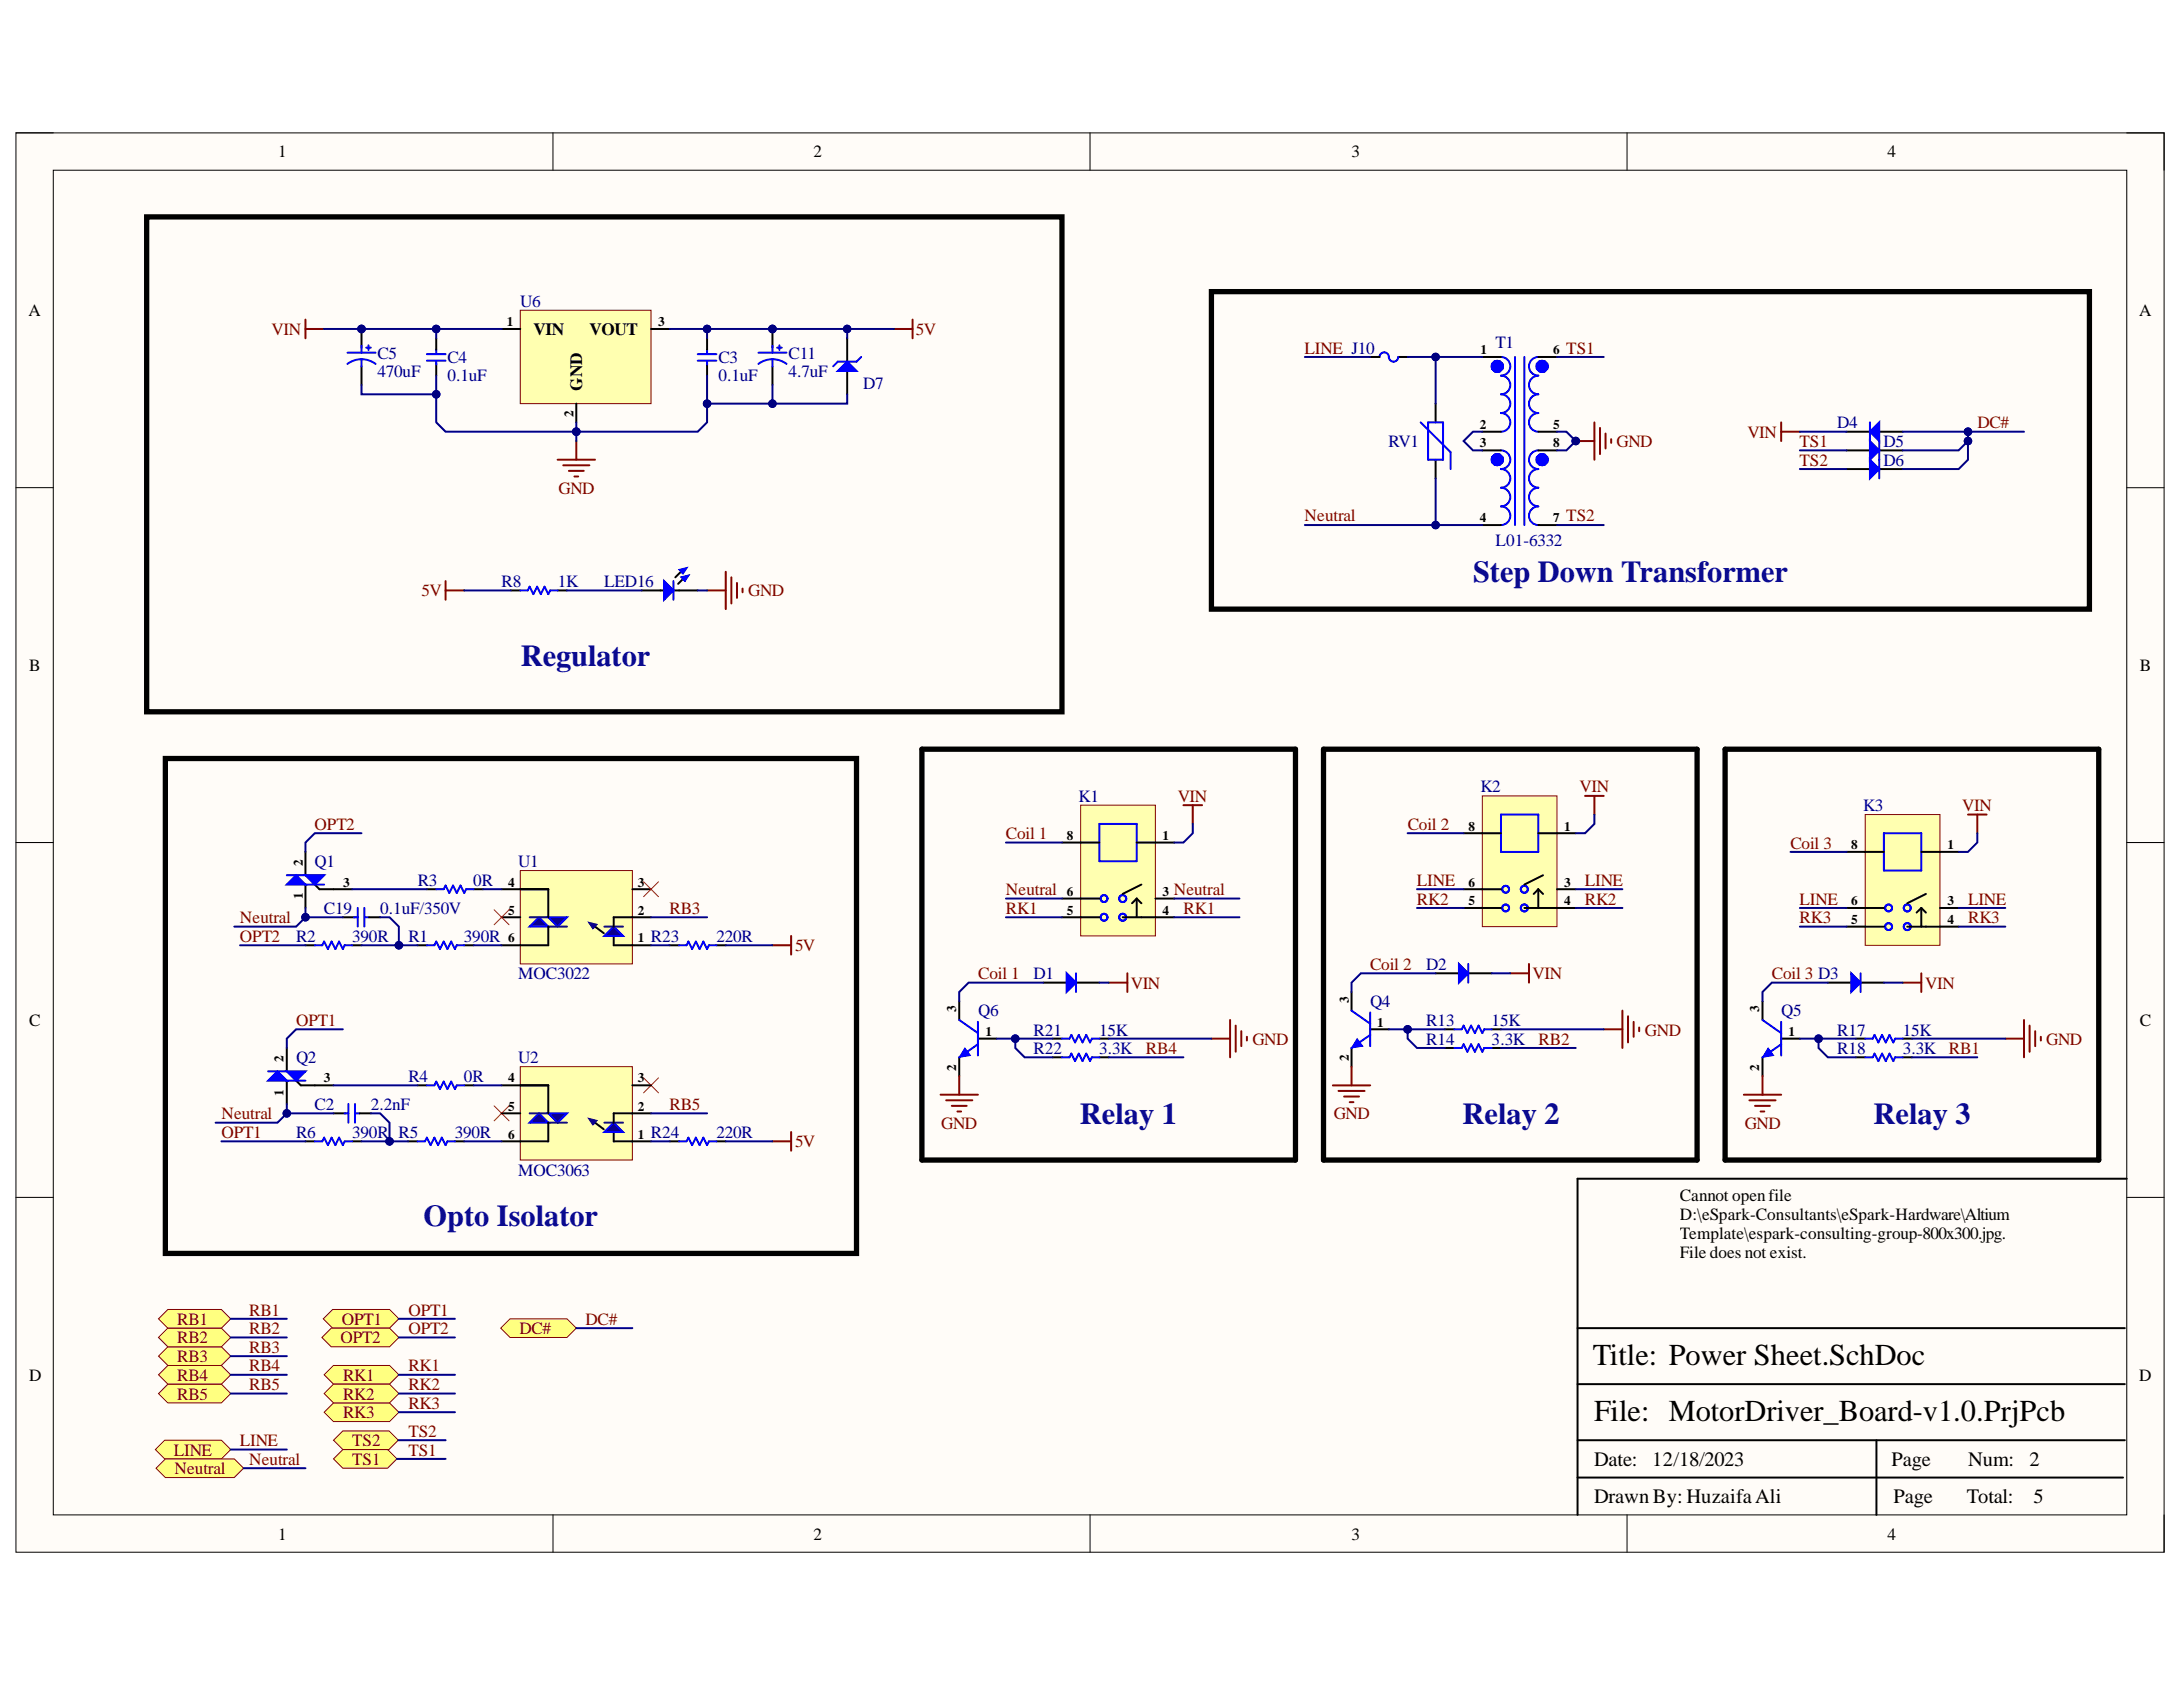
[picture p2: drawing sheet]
<svg xmlns="http://www.w3.org/2000/svg" width="279mm" height="216mm" viewBox="0 0 279 216" stroke-linecap="round" stroke-linejoin="round" font-family="sans-serif">
<defs><g id="words">
<g font-size="3.9" fill="#0b0b8e">
<text x="188.5" y="74.5">Step Down Transformer</text>
<text x="66.7" y="85.3">Regulator</text>
<text x="138.2" y="143.9">Relay 1</text>
<text x="187.2" y="143.9">Relay 2</text>
<text x="239.8" y="143.9">Relay 3</text>
<text x="54.2" y="157">Opto Isolator</text>
</g>
<g font-size="3.9">
<text x="203.9" y="174.6">Title: Power Sheet.SchDoc</text>
<text x="204" y="181.8">File: MotorDriver_Board-v1.0.PrjPcb</text>
</g>
<g font-size="2.6">
<text x="204" y="187.6">Date:</text>
<text x="211.5" y="187.6">12/18/2023</text>
<text x="242.1" y="187.6">Page</text>
<text x="251.9" y="187.6">Num:</text>
<text x="259.8" y="187.6">2</text>
<text x="204" y="192.4">Drawn By: HuzaifaAli</text>
<text x="242.3" y="192.4">Page</text>
<text x="251.7" y="192.4">Total:</text>
<text x="260.3" y="192.4">5</text>
</g>
<g font-size="2.2">
<text x="35.6" y="20.1">1</text>
<text x="104.1" y="20.1">2</text>
<text x="173" y="20.1">3</text>
<text x="241.6" y="20.1">4</text>
<text x="3.6" y="40.4">A</text>
<text x="273.8" y="40.4">A</text>
<text x="68.3" y="42.9">VIN</text>
<text x="75.5" y="42.9">VOUT</text>
<text x="74.5" y="50" transform="rotate(-90 74.5 50)">GND</text>
<text x="3.7" y="85.8">B</text>
<text x="273.9" y="85.8">B</text>
<text x="3.7" y="131.3">C</text>
<text x="273.9" y="131.3">C</text>
<text x="215" y="153.7">Cannot openfile</text>
<text x="215" y="156.1">D:\eSpark-Consultants\eSpark-Hardware\Altium</text>
<text x="215" y="158.6">Template\espark-consulting-group-800x300.jpg.</text>
<text x="215" y="160.9">File does not exist.</text>
<text x="3.7" y="176.7">D</text>
<text x="273.8" y="176.7">D</text>
<text x="35.6" y="197">1</text>
<text x="104.1" y="197">2</text>
<text x="173" y="197">3</text>
<text x="241.6" y="197">4</text>
</g>
<g font-size="2.2" fill="#000080">
<text x="66.6" y="39.2">U6</text>
<text x="48.3" y="45.9">C5</text>
<text x="57.3" y="46.4">C4</text>
<text x="91.9" y="46.4">C3</text>
<text x="100.9" y="45.9">C11</text>
<text x="191.4" y="44.6">T1</text>
<text x="48.3" y="48.3">470uF</text>
<text x="57.3" y="48.8">0.1uF</text>
<text x="91.9" y="48.8">0.1uF</text>
<text x="100.9" y="48.3">4.7uF</text>
<text x="110.5" y="49.8">D7</text>
<text x="177.7" y="57.2">RV1</text>
<text x="235.2" y="54.8">D4</text>
<text x="241.1" y="57.2">D5</text>
<text x="241.1" y="59.6">D6</text>
<text x="191.4" y="69.9">L01-6332</text>
<text x="64.2" y="75.1">R8</text>
<text x="71.4" y="75.1">1K</text>
<text x="77.3" y="75.1">LED16</text>
<text x="189.5" y="101.4">K2</text>
<text x="138" y="102.6">K1</text>
<text x="238.5" y="103.8">K3</text>
<text x="40.3" y="111">Q1</text>
<text x="53.5" y="113.4">R3</text>
<text x="60.6" y="113.4">0R</text>
<text x="66.3" y="111">U1</text>
<text x="41.4" y="117">C19</text>
<text x="48.6" y="117">0.1uF/350V</text>
<text x="37.9" y="120.5">R2</text>
<text x="45.1" y="120.5">390R</text>
<text x="52.3" y="120.5">R1</text>
<text x="59.4" y="120.5">390R</text>
<text x="66.3" y="125.3">MOC3022</text>
<text x="83.3" y="120.5">R23</text>
<text x="91.7" y="120.5">220R</text>
<text x="132.3" y="125.3">D1</text>
<text x="182.5" y="124.2">D2</text>
<text x="125.2" y="130.1">Q6</text>
<text x="175.3" y="128.9">Q4</text>
<text x="182.5" y="131.3">R13</text>
<text x="190.9" y="131.3">15K</text>
<text x="228" y="130.1">Q5</text>
<text x="37.9" y="136.1">Q2</text>
<text x="66.3" y="136.1">U2</text>
<text x="132.3" y="132.5">R21</text>
<text x="132.3" y="134.9">R22</text>
<text x="140.7" y="132.5">15K</text>
<text x="140.7" y="134.9">3.3K</text>
<text x="182.5" y="133.7">R14</text>
<text x="190.9" y="133.7">3.3K</text>
<text x="235.2" y="132.5">R17</text>
<text x="235.2" y="134.9">R18</text>
<text x="243.5" y="132.5">15K</text>
<text x="243.5" y="134.9">3.3K</text>
<text x="40.3" y="142.1">C2</text>
<text x="47.5" y="142.1">2.2nF</text>
<text x="52.3" y="138.4">R4</text>
<text x="59.4" y="138.4">0R</text>
<text x="37.9" y="145.6">R6</text>
<text x="45.1" y="145.6">390R</text>
<text x="51" y="145.6">R5</text>
<text x="58.2" y="145.6">390R</text>
<text x="83.3" y="145.6">R24</text>
<text x="91.7" y="145.6">220R</text>
<text x="66.3" y="150.4">MOC3063</text>
</g>
<g font-size="2.2" fill="#800000">
<text x="34.8" y="42.9">VIN</text>
<text x="117.2" y="42.9">5V</text>
<text x="167" y="45.3">LINE J10</text>
<text x="200.5" y="45.3">TS1</text>
<text x="206.9" y="57.2">GND</text>
<text x="223.6" y="56">VIN</text>
<text x="230.3" y="57.2">TS1</text>
<text x="230.3" y="59.6">TS2</text>
<text x="253.1" y="54.8">DC#</text>
<text x="71.5" y="63.2">GND</text>
<text x="167" y="66.7">Neutral</text>
<text x="200.5" y="66.7">TS2</text>
<text x="54" y="76.3">5V</text>
<text x="95.8" y="76.3">GND</text>
<text x="202.2" y="101.4">VIN</text>
<text x="40.3" y="106.2">OPT2</text>
<text x="128.7" y="107.4">Coil 1</text>
<text x="150.7" y="102.6">VIN</text>
<text x="180.2" y="106.2">Coil 2</text>
<text x="251.1" y="103.8">VIN</text>
<text x="181.4" y="113.4">LINE</text>
<text x="202.8" y="113.4">LINE</text>
<text x="229.1" y="108.6">Coil 3</text>
<text x="30.7" y="118.1">Neutral</text>
<text x="85.7" y="117">RB3</text>
<text x="128.7" y="117">RK1</text>
<text x="128.7" y="114.6">Neutral</text>
<text x="150.2" y="114.6">Neutral</text>
<text x="151.5" y="117">RK1</text>
<text x="181.4" y="115.8">RK2</text>
<text x="202.8" y="115.8">RK2</text>
<text x="230.3" y="115.8">LINE</text>
<text x="230.3" y="118.1">RK3</text>
<text x="251.9" y="115.8">LINE</text>
<text x="251.9" y="118.1">RK3</text>
<text x="30.7" y="120.5">OPT2</text>
<text x="101.8" y="121.7">5V</text>
<text x="125.2" y="125.3">Coil 1</text>
<text x="175.3" y="124.2">Coil 2</text>
<text x="196.2" y="125.3">VIN</text>
<text x="226.8" y="125.3">Coil 3 D3</text>
<text x="37.9" y="131.3">OPT1</text>
<text x="144.7" y="126.5">VIN</text>
<text x="246.4" y="126.5">VIN</text>
<text x="146.7" y="134.9">RB4</text>
<text x="160.3" y="133.7">GND</text>
<text x="196.9" y="133.7">RB2</text>
<text x="210.5" y="132.5">GND</text>
<text x="249.4" y="134.9">RB1</text>
<text x="261.9" y="133.7">GND</text>
<text x="28.3" y="143.3">Neutral</text>
<text x="85.7" y="142.1">RB5</text>
<text x="170.7" y="143.3">GND</text>
<text x="28.3" y="145.6">OPT1</text>
<text x="101.8" y="146.8">5V</text>
<text x="120.5" y="144.4">GND</text>
<text x="223.3" y="144.4">GND</text>
<text x="22.7" y="171.9">RB2</text>
<text x="22.7" y="169.6">RB1</text>
<text x="31.9" y="173.1">RB3</text>
<text x="31.9" y="170.7">RB2</text>
<text x="31.9" y="168.4">RB1</text>
<text x="43.6" y="171.9">OPT2</text>
<text x="43.7" y="169.6">OPT1</text>
<text x="52.3" y="168.4">OPT1</text>
<text x="52.3" y="170.7">OPT2</text>
<text x="66.5" y="170.7">DC#</text>
<text x="74.9" y="169.6">DC#</text>
<text x="22.7" y="174.3">RB3</text>
<text x="22.7" y="179.1">RB5</text>
<text x="22.7" y="176.7">RB4</text>
<text x="31.9" y="175.5">RB4</text>
<text x="31.9" y="177.9">RB5</text>
<text x="43.9" y="176.7">RK1</text>
<text x="43.9" y="179.1">RK2</text>
<text x="52.3" y="175.5">RK1</text>
<text x="52.3" y="177.9">RK2</text>
<text x="30.7" y="185">LINE</text>
<text x="43.9" y="181.5">RK3</text>
<text x="45.1" y="185">TS2</text>
<text x="52.3" y="180.3">RK3</text>
<text x="52.3" y="183.9">TS2</text>
<text x="22.2" y="186.3">LINE</text>
<text x="22.3" y="188.7">Neutral</text>
<text x="31.9" y="187.5">Neutral</text>
<text x="45.1" y="187.5">TS1</text>
<text x="52.3" y="186.3">TS1</text>
</g>
<g font-size="1.7">
<text x="64.9" y="41.8">1</text>
<text x="84.2" y="41.8">3</text>
<text x="189.5" y="45.3">1</text>
<text x="198.8" y="45.3">6</text>
<text x="73.4" y="53.4" transform="rotate(-90 73.4 53.4)">2</text>
<text x="189.4" y="54.9">2</text>
<text x="189.4" y="57.3">3</text>
<text x="198.8" y="54.9">5</text>
<text x="198.8" y="57.3">8</text>
<text x="189.4" y="66.8">4</text>
<text x="198.8" y="66.8">7</text>
<text x="136.5" y="107.5">8</text>
<text x="148.8" y="107.5">1</text>
<text x="188" y="106.3">8</text>
<text x="200.2" y="106.3">1</text>
<text x="38.7" y="110.8" transform="rotate(-90 38.7 110.8)">2</text>
<text x="43.9" y="113.5">3</text>
<text x="65" y="113.5">4</text>
<text x="81.6" y="113.5">3</text>
<text x="188" y="113.5">6</text>
<text x="200.2" y="113.5">3</text>
<text x="236.9" y="108.7">8</text>
<text x="249.3" y="108.7">1</text>
<text x="38.7" y="115.1" transform="rotate(-90 38.7 115.1)">1</text>
<text x="65" y="117">5</text>
<text x="81.6" y="117">2</text>
<text x="136.5" y="114.7">6</text>
<text x="136.5" y="117">5</text>
<text x="148.8" y="117">4</text>
<text x="148.8" y="114.7">3</text>
<text x="188" y="115.9">5</text>
<text x="200.2" y="115.9">4</text>
<text x="236.9" y="115.9">6</text>
<text x="236.9" y="118.2">5</text>
<text x="249.3" y="118.2">4</text>
<text x="249.3" y="115.9">3</text>
<text x="65" y="120.6">6</text>
<text x="81.6" y="120.6">1</text>
<text x="122.4" y="129.6" transform="rotate(-90 122.4 129.6)">3</text>
<text x="172.6" y="128.4" transform="rotate(-90 172.6 128.4)">3</text>
<text x="176.3" y="131.4">1</text>
<text x="225.2" y="129.6" transform="rotate(-90 225.2 129.6)">3</text>
<text x="36.3" y="135.9" transform="rotate(-90 36.3 135.9)">2</text>
<text x="122.4" y="137.1" transform="rotate(-90 122.4 137.1)">2</text>
<text x="126.1" y="132.6">1</text>
<text x="172.6" y="135.8" transform="rotate(-90 172.6 135.8)">2</text>
<text x="225.2" y="137.1" transform="rotate(-90 225.2 137.1)">2</text>
<text x="228.9" y="132.6">1</text>
<text x="36.3" y="140.2" transform="rotate(-90 36.3 140.2)">1</text>
<text x="41.4" y="138.5">3</text>
<text x="65" y="138.5">4</text>
<text x="65" y="142.2">5</text>
<text x="81.6" y="142.2">2</text>
<text x="81.6" y="138.5">3</text>
<text x="65" y="145.7">6</text>
<text x="81.6" y="145.7">1</text>
</g>
</g></defs>
<path d="M2 17h275v181.7h-275z" fill-rule="evenodd" fill="#fffcf8"/>
<path d="M2 17h275v181.7h-275z" fill="none" stroke="#000" stroke-width=".13"/>
<path d="M6.8 21.8h265.4v172.1h-265.4z" fill-rule="evenodd" fill="#fffcf8"/>
<g fill="none" stroke="#000" stroke-width=".13">
<path d="M2 17h4.8M70.8 17v4.8M139.5 17v4.8M208.2 17v4.8M272.2 17h4.8v4.8M6.8 21.8h265.4v172.1h-265.4zM2 62.4h4.8M272.2 62.4h4.8M2 107.8h4.8M272.2 107.8h4.8M2 153.2h4.8M272.2 153.2h4.8"/>
<path d="M70.8 193.9v4.8M139.5 193.9v4.8M208.2 193.9v4.8M277 193.9v4.8"/>
</g>
<path d="M272.2 150.9h-70.3v43M201.9 177.1h70.1M201.9 170h70.1M201.9 189.1h69.8M201.9 184.3h70.1M240.2 184.3v9.6" fill="none" stroke="#000" stroke-width=".25"/>
<path d="M66.6 111.4h14.3v12h-14.3z" fill-rule="evenodd" fill="#ffffb0"/>
<path d="M66.6 111.4h14.3v12h-14.3z" fill="none" stroke="#800000" stroke-width=".13"/>
<path d="M76.2 118.6l1.1 .8M80.9 117.4h2.4M80.9 121h2.4" fill="none" stroke="#000" stroke-width=".25"/>
<path d="M75.3 118l1.1 .3-.5 .6 .3-.3-.3 .3z" fill-rule="evenodd" fill="#0c0087"/>
<path d="M75.3 118l1.1 .3-.5 .6 .3-.3-.3 .3z" fill="none" stroke="#0c0087" stroke-width=".13"/>
<path d="M78.5 119.8v1.2h2.4" fill="none" stroke="#000" stroke-width=".25"/>
<path d="M77.3 119.8l1.2-1.2 1.2 1.2z" fill="#0c0087"/>
<path d="M77.3 119.8l1.2-1.2 1.2 1.2z" fill="none" stroke="#00f" stroke-width=".25"/>
<path d="M77.3 118.6h2.4" fill="none" stroke="#11037f" stroke-width=".25"/>
<path d="M80.9 117.4h-2.4v1.2" fill="none" stroke="#000" stroke-width=".25"/>
<path d="M67.8 118.6l1.2-1.2 1.2 1.2z" fill="#0c0087"/>
<path d="M67.8 118.6l1.2-1.2 1.2 1.2z" fill="none" stroke="#00f" stroke-width=".25"/>
<path d="M67.8 117.4h2.4" fill="none" stroke="#11037f" stroke-width=".25"/>
<path d="M70.2 117.4h2.4l-1.2 1.2z" fill="#0c0087"/>
<path d="M70.2 117.4h2.4l-1.2 1.2z" fill="none" stroke="#00f" stroke-width=".25"/>
<path d="M70.2 118.6h2.4" fill="none" stroke="#11037f" stroke-width=".25"/>
<path d="M64.2 113.8h6v3.6M64.2 117.4h2.4M70.2 118.6v2.4h-6M80.9 113.8h2.4" fill="none" stroke="#000" stroke-width=".25"/>
<path d="M63.2 116.4l2 1.9M65.2 116.4l-2 1.9M82.4 112.8l1.9 2M84.3 112.8l-1.9 2M82.4 137.9l1.9 2M84.3 137.9l-1.9 2M63.2 141.5l2 1.9M65.2 141.5l-2 1.9" fill="none" stroke="#f00" stroke-width=".13"/>
<path d="M101.3 119.8v2.4M98.9 121h2.4M98.9 146.1h2.4M101.3 144.9v2.4" fill="none" stroke="#800000" stroke-width=".25"/>
<path d="M20.3 173.6l1.2-1.2h6.8l1.2 1.2-1.2 1.2h-6.8z" fill-rule="evenodd" fill="#ffff80"/>
<path d="M20.3 173.6l1.2-1.2h6.8l1.2 1.2-1.2 1.2h-6.8z" fill="none" stroke="#800000" stroke-width=".13"/>
<path d="M21.5 177.1h6.8l1.2 1.2-1.2 1.2h-6.8l-1.2-1.2z" fill-rule="evenodd" fill="#ffff80"/>
<path d="M21.5 177.1h6.8l1.2 1.2-1.2 1.2h-6.8l-1.2-1.2z" fill="none" stroke="#800000" stroke-width=".13"/>
<path d="M87.4 74.1l-.6 .6" fill="none" stroke="#000" stroke-width=".25"/>
<path d="M87.1 73.8l1.1-.2-.5 .8z" fill-rule="evenodd" fill="#00f"/>
<path d="M87.1 73.8l1.1-.2-.5 .8z" fill="none" stroke="#00f" stroke-width=".13"/>
<path d="M87.2 73.2l-.8 .7" fill="none" stroke="#000" stroke-width=".25"/>
<path d="M86.9 72.9l1.1-.3-.6 .9z" fill-rule="evenodd" fill="#00f"/>
<path d="M86.9 72.9l1.1-.3-.6 .9z" fill="none" stroke="#00f" stroke-width=".13"/>
<path d="M82.1 75.6h2.9M86.2 75.6h3.1" fill="none" stroke="#000" stroke-width=".25"/>
<path d="M86.2 74.4v2.4" fill="none" stroke="#00f" stroke-width=".25"/>
<path d="M85 74.4l1.2 1.2-1.2 1.2z" fill="#00f"/>
<path d="M85 74.4l1.2 1.2-1.2 1.2z" fill="none" stroke="#00f" stroke-width=".25"/>
<path d="M57 74.4v2.4M57 75.6h2.4M90.5 75.6h2.4M92.9 73.2v4.8M93.6 73.9v3.3M94.3 74.6v1.9M95 75.3v.5" fill="none" stroke="#800000" stroke-width=".25"/>
<path d="M42.7 186.7l1.2-1.2h5.7l1.2 1.2-1.2 1.2h-5.7z" fill-rule="evenodd" fill="#ffff80"/>
<path d="M42.7 186.7l1.2-1.2h5.7l1.2 1.2-1.2 1.2h-5.7z" fill="none" stroke="#800000" stroke-width=".13"/>
<path d="M173 127v2.3M173 134.1v2.4M175.4 131.7h2.4" fill="none" stroke="#000" stroke-width=".25"/>
<path d="M173 129.3l2.4 1.7M175.4 132.4l-2.4 1.7M175.4 129.6v4.3" fill="none" stroke="#00f" stroke-width=".25"/>
<path d="M173.7 132.9l.7 1-1.4 .2z" fill="#00f"/>
<path d="M173.7 132.9l.7 1-1.4 .2z" fill="none" stroke="#00f" stroke-width=".13"/>
<path d="M225.6 128.1v2.4M225.6 135.3v2.4M228 132.9h2.4" fill="none" stroke="#000" stroke-width=".25"/>
<path d="M225.6 130.5l2.4 1.7M228 133.6l-2.4 1.7M228 130.8v4.3" fill="none" stroke="#00f" stroke-width=".25"/>
<path d="M226.3 134.1l.7 1-1.4 .2z" fill="#00f"/>
<path d="M226.3 134.1l.7 1-1.4 .2z" fill="none" stroke="#00f" stroke-width=".13"/>
<path d="M122.8 128.1v2.4M122.8 135.3v2.4M125.2 132.9h2.4" fill="none" stroke="#000" stroke-width=".25"/>
<path d="M122.8 130.5l2.4 1.7M125.2 133.6l-2.4 1.7M125.2 130.8v4.3" fill="none" stroke="#00f" stroke-width=".25"/>
<path d="M123.5 134.1l.7 1-1.4 .2z" fill="#00f"/>
<path d="M123.5 134.1l.7 1-1.4 .2z" fill="none" stroke="#00f" stroke-width=".13"/>
<g fill="none" stroke="#800000" stroke-width=".25">
<path d="M122.8 137.7v2.4M155 132.9h2.4M157.4 130.5v4.8M158.2 131.3v3.3M158.9 132v1.9M159.6 132.7v.5M170.6 138.9h4.8M171.3 139.6h3.4M173 136.5v2.4M205.3 131.7h2.4M207.7 129.3v4.8M208.4 130.1v3.3"/>
<path d="M209.1 130.8v1.9M209.8 131.5v.5M225.6 137.7v2.4M256.7 132.9h2.3M259 130.5v4.8M259.8 131.3v3.3M260.5 132v1.9M261.2 132.7v.5M120.4 140.1h4.8M121.1 140.8h3.3M121.8 141.5h1.9M122.5 142.2h.5"/>
<path d="M172 140.3h1.9M172.7 141.1h.5M223.2 140.1h4.8M223.9 140.8h3.4M224.6 141.5h1.9M225.3 142.2h.5"/>
</g>
<path d="M20.3 171.2l1.2-1.2h6.8l1.2 1.2-1.2 1.2h-6.8z" fill-rule="evenodd" fill="#ffff80"/>
<path d="M20.3 171.2l1.2-1.2h6.8l1.2 1.2-1.2 1.2h-6.8z" fill="none" stroke="#800000" stroke-width=".13"/>
<path d="M20.3 168.8l1.2-1.2h6.8l1.2 1.2-1.2 1.2h-6.8z" fill-rule="evenodd" fill="#ffff80"/>
<path d="M20.3 168.8l1.2-1.2h6.8l1.2 1.2-1.2 1.2h-6.8z" fill="none" stroke="#800000" stroke-width=".13"/>
<path d="M20.3 175.9l1.2-1.1h6.8l1.2 1.1-1.2 1.2h-6.8z" fill-rule="evenodd" fill="#ffff80"/>
<path d="M20.3 175.9l1.2-1.1h6.8l1.2 1.1-1.2 1.2h-6.8z" fill="none" stroke="#800000" stroke-width=".13"/>
<path d="M36.7 134.1v3M36.7 138.3v3" fill="none" stroke="#000" stroke-width=".25"/>
<path d="M36.7 137.1h2.4l-1.2 1.2z" fill="#00f"/>
<path d="M36.7 137.1h2.4l-1.2 1.2z" fill="none" stroke="#00f" stroke-width=".25"/>
<path d="M34.3 138.3l1.2-1.2 1.2 1.2z" fill="#00f"/>
<path d="M34.3 138.3l1.2-1.2 1.2 1.2zM34.3 137.1h2.4M36.7 138.3h2.4" fill="none" stroke="#00f" stroke-width=".25"/>
<path d="M39.1 109v3M39.1 113.2v3M37.9 138.3l.6 .6h4.2" fill="none" stroke="#000" stroke-width=".25"/>
<path d="M39.1 112h2.4l-1.2 1.2z" fill="#00f"/>
<path d="M39.1 112h2.4l-1.2 1.2z" fill="none" stroke="#00f" stroke-width=".25"/>
<path d="M36.7 113.2l1.2-1.2 1.2 1.2z" fill="#00f"/>
<path d="M36.7 113.2l1.2-1.2 1.2 1.2zM36.7 112h2.4M39.1 113.2h2.4" fill="none" stroke="#00f" stroke-width=".25"/>
<path d="M40.3 113.2l.6 .6h4.2" fill="none" stroke="#000" stroke-width=".25"/>
<path d="M19.9 185.5l1.2-1.2h7.2l1.2 1.2-1.2 1.2h-7.2z" fill-rule="evenodd" fill="#ffff80"/>
<path d="M19.9 185.5l1.2-1.2h7.2l1.2 1.2-1.2 1.2h-7.2z" fill="none" stroke="#800000" stroke-width=".13"/>
<path d="M41.5 175.9l1.2-1.1h7.2l1.1 1.1-1.1 1.2h-7.2z" fill-rule="evenodd" fill="#ffff80"/>
<path d="M41.5 175.9l1.2-1.1h7.2l1.1 1.1-1.1 1.2h-7.2z" fill="none" stroke="#800000" stroke-width=".13"/>
<path d="M41.4 168.8l1.2-1.2h7.3l1.1 1.2-1.1 1.2h-7.3z" fill-rule="evenodd" fill="#ffff80"/>
<path d="M41.4 168.8l1.2-1.2h7.3l1.1 1.2-1.1 1.2h-7.3z" fill="none" stroke="#800000" stroke-width=".13"/>
<path d="M41.2 171.2l1.2-1.2h7.5l1.1 1.2-1.1 1.2h-7.5z" fill-rule="evenodd" fill="#ffff80"/>
<path d="M41.2 171.2l1.2-1.2h7.5l1.1 1.2-1.1 1.2h-7.5z" fill="none" stroke="#800000" stroke-width=".13"/>
<path d="M41.5 180.7l1.2-1.2h7.2l1.1 1.2-1.1 1.2h-7.2z" fill-rule="evenodd" fill="#ffff80"/>
<path d="M41.5 180.7l1.2-1.2h7.2l1.1 1.2-1.1 1.2h-7.2z" fill="none" stroke="#800000" stroke-width=".13"/>
<path d="M42.7 184.3l1.2-1.2h5.9l1.2 1.2-1.2 1.2h-5.9z" fill-rule="evenodd" fill="#ffff80"/>
<path d="M42.7 184.3l1.2-1.2h5.9l1.2 1.2-1.2 1.2h-5.9z" fill="none" stroke="#800000" stroke-width=".13"/>
<path d="M42.7 177.1h7.2l1.1 1.2-1.1 1.2h-7.2l-1.2-1.2z" fill-rule="evenodd" fill="#ffff80"/>
<path d="M42.7 177.1h7.2l1.1 1.2-1.1 1.2h-7.2l-1.2-1.2z" fill="none" stroke="#800000" stroke-width=".13"/>
<path d="M155 37.3h112.4v40.7h-112.4zM118 95.9h47.8v52.6h-47.8zM169.4 95.9v52.6h47.8v-52.6h-47.8M220.8 95.9h47.8v52.6h-47.8z" fill="none" stroke="#000" stroke-width=".68"/>
<path d="M151.5 103h2.4M152.7 103v2.4M202.9 101.9h2.4M204.1 101.9v2.3M251.9 104.2h2.4M253.1 104.2v2.4M141.9 125.8h2.4M144.3 124.6v2.4M193.3 124.6h2.4M195.7 123.4v2.4M243.5 125.8h2.4M245.9 124.6v2.4" fill="none" stroke="#800000" stroke-width=".25"/>
<path d="M175.4 45.7h1.2M179 45.7h1.2" fill="none" stroke="#000" stroke-width=".25"/>
<path d="M176.6 45.7a.6 .6 0 0 1 .6-.6 .6 .6 0 0 1 .6 .6 .6 .6 0 0 0 .6 .6 .6 .6 0 0 0 .6-.6" fill="none" stroke="#00f" stroke-width=".25"/>
<path d="M20 187.9l1.2-1.2h8.8l1.2 1.2-1.2 1.2h-8.8z" fill-rule="evenodd" fill="#ffff80"/>
<path d="M20 187.9l1.2-1.2h8.8l1.2 1.2-1.2 1.2h-8.8z" fill="none" stroke="#800000" stroke-width=".13"/>
<path d="M18.8 27.8h117.1v63.3h-117.1zM21.2 97.1h88.4v63.3h-88.4z" fill="none" stroke="#000" stroke-width=".68"/>
<path d="M54.6 113.8h1.2M60.6 113.8h1.2M39.1 121h1.2M45.1 121h1.2M53.4 138.9h1.2M53.4 121h1.2M59.4 138.9h1.2M59.4 121h1.2M39.1 146.1h1.2M45.1 146.1h1.2M52.2 146.1h1.2M58.2 146.1h1.2" fill="none" stroke="#000" stroke-width=".25"/>
<path d="M55.8 113.8h1l.2-.5 .5 1 .5-1 .5 1 .4-1 .5 1 .3-.5h.9M40.3 121h.9l.3-.5 .5 1 .4-1 .5 1 .5-1 .5 1 .2-.5h1M54.6 138.9h1l.2-.5 .5 1 .5-1 .5 1 .4-1 .5 1 .3-.5h.9M54.6 121h1l.2-.5 .5 1 .5-1 .5 1 .4-1 .5 1 .3-.5h.9M40.3 146.1h.9l.3-.5 .5 .9 .4-.9 .5 .9 .5-.9 .5 .9 .2-.4h1M53.4 146.1h1l.2-.5 .5 .9 .5-.9 .5 .9 .4-.9 .5 .9 .3-.4h.9" fill="none" stroke="#00f" stroke-width=".25"/>
<path d="M66.6 39.7h16.7v12h-16.7z" fill-rule="evenodd" fill="#ffffb0"/>
<path d="M66.6 39.7h16.7v12h-16.7z" fill="none" stroke="#800000" stroke-width=".13"/>
<path d="M64.2 42.1h2.4M73.8 51.7v2.4M83.3 42.1h2.4" fill="none" stroke="#000" stroke-width=".25"/>
<path d="M39.1 42.1h2.4M39.1 40.9v2.4M71.4 58.8h4.8M72.1 59.5h3.3M73.8 56.4v2.4M114.4 42.1h2.4M116.8 40.9v2.4M228 54.1v2.3M228 55.3h2.4M72.8 60.3h1.9M73.5 61h.5" fill="none" stroke="#800000" stroke-width=".25"/>
<path d="M64.1 170l1.2-1.2h7.3l1.2 1.2-1.2 1.2h-7.3z" fill-rule="evenodd" fill="#ffff80"/>
<path d="M64.1 170l1.2-1.2h7.3l1.2 1.2-1.2 1.2h-7.3z" fill="none" stroke="#800000" stroke-width=".13"/>
<path d="M66.6 136.5h14.3v12h-14.3z" fill-rule="evenodd" fill="#ffffb0"/>
<path d="M66.6 136.5h14.3v12h-14.3z" fill="none" stroke="#800000" stroke-width=".13"/>
<path d="M76.2 143.7l1.1 .8M80.9 146.1h2.4M80.9 142.5h2.4" fill="none" stroke="#000" stroke-width=".25"/>
<path d="M75.3 143.1l1.1 .3-.5 .6 .3-.3-.3 .3z" fill-rule="evenodd" fill="#0c0087"/>
<path d="M75.3 143.1l1.1 .3-.5 .6 .3-.3-.3 .3z" fill="none" stroke="#0c0087" stroke-width=".13"/>
<path d="M78.5 144.9v1.2h2.4" fill="none" stroke="#000" stroke-width=".25"/>
<path d="M77.3 144.9l1.2-1.2 1.2 1.2z" fill="#0c0087"/>
<path d="M77.3 144.9l1.2-1.2 1.2 1.2z" fill="none" stroke="#00f" stroke-width=".25"/>
<path d="M77.3 143.7h2.4" fill="none" stroke="#11037f" stroke-width=".25"/>
<path d="M80.9 142.5h-2.4v1.2" fill="none" stroke="#000" stroke-width=".25"/>
<path d="M67.8 143.7l1.2-1.2 1.2 1.2z" fill="#0c0087"/>
<path d="M67.8 143.7l1.2-1.2 1.2 1.2z" fill="none" stroke="#00f" stroke-width=".25"/>
<path d="M67.8 142.5h2.4" fill="none" stroke="#11037f" stroke-width=".25"/>
<path d="M70.2 142.5h2.4l-1.2 1.2z" fill="#0c0087"/>
<path d="M70.2 142.5h2.4l-1.2 1.2z" fill="none" stroke="#00f" stroke-width=".25"/>
<path d="M70.2 143.7h2.4" fill="none" stroke="#11037f" stroke-width=".25"/>
<path d="M64.2 138.9h6v3.6M80.9 138.9h2.4M64.2 142.5h2.4M70.2 143.7v2.4h-6" fill="none" stroke="#000" stroke-width=".25"/>
<circle cx="46.3" cy="42.1" r=".48" fill="#000080"/>
<circle cx="46.3" cy="42.1" r=".48" fill="none" stroke="#000080" stroke-width=".13"/>
<path d="M46.3 42.1v2.4" fill="none" stroke="#000" stroke-width=".25"/>
<circle cx="46.3" cy="42.1" r=".48" fill="#000080"/>
<circle cx="46.3" cy="42.1" r=".48" fill="none" stroke="#000080" stroke-width=".13"/>
<path d="M46.3 46.9v2.4" fill="none" stroke="#000" stroke-width=".25"/>
<path d="M44.5 46.6a2.98 2.98 0 0 1 3.6 0M44.5 45.1h3.6M46.3 44.3v.8M46.3 46v.9M46.9 44.5h.6M47.2 44.2v.6" fill="none" stroke="#00f" stroke-width=".25"/>
<circle cx="98.9" cy="42.1" r=".48" fill="#000080"/>
<circle cx="98.9" cy="42.1" r=".48" fill="none" stroke="#000080" stroke-width=".13"/>
<path d="M98.9 42.1v2.4" fill="none" stroke="#000" stroke-width=".25"/>
<circle cx="98.9" cy="42.1" r=".48" fill="#000080"/>
<circle cx="98.9" cy="42.1" r=".48" fill="none" stroke="#000080" stroke-width=".13"/>
<path d="M98.9 46.9v2.4M236.3 55.3h3M240.5 55.3h3M43.9 117.4h1.5M47.2 117.4h1.5" fill="none" stroke="#000" stroke-width=".25"/>
<path d="M97.1 46.6a2.98 2.98 0 0 1 3.6 0M97.1 45.1h3.6M98.9 44.3v.8M98.9 46v.9M99.5 44.5h.6M99.8 44.2v.6M45.3 117.4h.5M45.8 116.2v2.4M46.6 116.2v2.4M46.7 117.4h.5" fill="none" stroke="#00f" stroke-width=".25"/>
<path d="M239.3 55.3l1.2-1.2v2.3z" fill="#00f"/>
<path d="M239.3 55.3l1.2-1.2v2.3zM239.3 54.1v2.3" fill="none" stroke="#00f" stroke-width=".25"/>
<path d="M236.3 57.6h3M240.5 57.6h3" fill="none" stroke="#000" stroke-width=".25"/>
<path d="M239.3 56.4l1.2 1.2-1.2 1.2z" fill="#00f"/>
<path d="M239.3 56.4l1.2 1.2-1.2 1.2zM240.5 56.4v2.4" fill="none" stroke="#00f" stroke-width=".25"/>
<path d="M236.3 60h3M240.5 60h3" fill="none" stroke="#000" stroke-width=".25"/>
<path d="M239.3 58.8l1.2 1.2-1.2 1.2z" fill="#00f"/>
<path d="M239.3 58.8l1.2 1.2-1.2 1.2zM240.5 58.8v2.4" fill="none" stroke="#00f" stroke-width=".25"/>
<path d="M133.5 125.8h3M137.7 125.8h3" fill="none" stroke="#000" stroke-width=".25"/>
<path d="M136.5 124.6l1.2 1.2-1.2 1.2z" fill="#00f"/>
<path d="M136.5 124.6l1.2 1.2-1.2 1.2zM137.7 124.6v2.4" fill="none" stroke="#00f" stroke-width=".25"/>
<path d="M183.7 124.6h3M187.9 124.6h3" fill="none" stroke="#000" stroke-width=".25"/>
<path d="M186.7 123.4l1.2 1.2-1.2 1.2z" fill="#00f"/>
<path d="M186.7 123.4l1.2 1.2-1.2 1.2zM187.9 123.4v2.4" fill="none" stroke="#00f" stroke-width=".25"/>
<path d="M233.9 125.8h3M238.1 125.8h3" fill="none" stroke="#000" stroke-width=".25"/>
<path d="M236.9 124.6l1.2 1.2-1.2 1.2z" fill="#00f"/>
<path d="M236.9 124.6l1.2 1.2-1.2 1.2zM238.1 124.6v2.4" fill="none" stroke="#00f" stroke-width=".25"/>
<path d="M138.3 103h9.6v16.8h-9.6z" fill-rule="evenodd" fill="#ffffb0"/>
<path d="M138.3 103h9.6v16.8h-9.6z" fill="none" stroke="#800000" stroke-width=".13"/>
<path d="M135.9 107.8h4.8M135.9 115h4.8M135.9 117.4h4.8M143.7 117.4h6.6M145.5 107.8h4.8M145.5 115v2.4M145.5 115l-.6 .6M145.5 115l.6 .6M146.1 113.2l-2.4 1.2M147.9 115h2.4" fill="none" stroke="#000" stroke-width=".25"/>
<g fill="none" stroke="#00f" stroke-width=".25">
<path d="M140.7 105.4h4.8v4.8h-4.8z"/>
<circle cx="141.3" cy="115" r=".44"/>
<circle cx="141.3" cy="117.4" r=".44"/>
<circle cx="143.7" cy="115" r=".45"/>
<circle cx="143.7" cy="117.4" r=".45"/>
</g>
<path d="M189.7 101.9h9.6v16.7h-9.6z" fill-rule="evenodd" fill="#ffffb0"/>
<path d="M189.7 101.9h9.6v16.7h-9.6z" fill="none" stroke="#800000" stroke-width=".13"/>
<path d="M187.3 106.6h4.8M187.3 113.8h4.8M187.3 116.2h4.8M195.1 116.2h6.6M196.9 106.6h4.8M196.9 113.8v2.4M196.9 113.8l-.6 .6M196.9 113.8l.6 .6M197.5 112l-2.4 1.2M199.3 113.8h2.4" fill="none" stroke="#000" stroke-width=".25"/>
<g fill="none" stroke="#00f" stroke-width=".25">
<path d="M192.1 104.2h4.8v4.8h-4.8z"/>
<circle cx="192.7" cy="113.8" r=".44"/>
<circle cx="192.7" cy="116.2" r=".44"/>
<circle cx="195.1" cy="116.2" r=".45"/>
<circle cx="195.1" cy="113.8" r=".45"/>
</g>
<path d="M238.7 104.2h9.6v16.8h-9.6z" fill-rule="evenodd" fill="#ffffb0"/>
<path d="M238.7 104.2h9.6v16.8h-9.6z" fill="none" stroke="#800000" stroke-width=".13"/>
<g fill="none" stroke="#000" stroke-width=".25">
<path d="M108.4 43.3v3M108.4 47.5v3M65.4 75.6h1.2M71.4 75.6h1.2M236.3 109h4.8M236.3 116.2h4.8M236.3 118.6h4.8M244.1 118.6h6.6M245.9 109h4.8M245.9 116.2v2.4M245.9 116.2l-.6 .6M245.9 116.2l.6 .6"/>
<path d="M246.5 114.4l-2.4 1.2M248.3 116.2h2.4M85.7 121h1.2M91.7 121h1.2M134.7 132.9h1.2M134.7 135.3h1.2M140.7 132.9h1.2M140.7 135.3h1.2M184.9 131.7h1.2M184.9 134.1h1.2M190.9 131.7h1.2M190.9 134.1h1.2"/>
<path d="M237.5 132.9h1.2M237.5 135.3h1.2M243.5 132.9h1.2M243.5 135.3h1.2M42.7 142.5h1.5M46 142.5h1.5M85.7 146.1h1.2M91.7 146.1h1.2"/>
</g>
<g fill="none" stroke="#00f" stroke-width=".25">
<path d="M66.6 75.6h.9l.3-.5 .5 .9 .4-.9 .5 .9 .5-.9 .5 .9 .2-.4h1M241.1 106.6h4.8v4.8h-4.8zM86.9 121h1l.2-.5 .5 1 .5-1 .4 1 .5-1 .5 1 .2-.5h1M135.9 132.9h1l.2-.5 .5 1 .5-1 .5 1 .4-1 .5 1 .2-.5h1M135.9 135.3h1l.2-.5 .5 1 .5-1 .5 1 .4-1 .5 1 .2-.5h1M186.1 131.7h1l.2-.4 .5 .9 .5-.9 .5 .9 .4-.9 .5 .9 .3-.5h.9M186.1 134.1h1l.2-.5 .5 1 .5-1 .5 1 .4-1 .5 1 .3-.5h.9M238.7 132.9h1l.2-.5 .5 1 .5-1 .5 1 .4-1 .5 1 .3-.5h.9M238.7 135.3h1l.2-.5 .5 1 .5-1 .5 1 .4-1 .5 1 .3-.5h.9M44.1 142.5h.5M44.6 141.3v2.4M45.4 141.3v2.4"/>
<path d="M45.6 142.5h.4M86.9 146.1h1l.2-.5 .5 .9 .5-.9 .4 .9 .5-.9 .5 .9 .2-.4h1"/>
<circle cx="241.7" cy="118.6" r=".44"/>
<circle cx="241.7" cy="116.2" r=".44"/>
<circle cx="244.1" cy="116.2" r=".45"/>
<circle cx="244.1" cy="118.6" r=".45"/>
</g>
<path d="M107.2 47.5l1.2-1.2 1.2 1.2z" fill="#00f"/>
<path d="M54.6 46.2h2.4M54.6 45.3h2.4M55.8 44.7v.5M55.8 46.2v.4M89.3 46.2h2.4M89.3 45.3h2.4M90.5 44.7v.5M90.5 46.2v.4M107.2 47.5l1.2-1.2 1.2 1.2zM110.2 45.7l-.6 .6h-2.4l-.6 .6M181.8 54.1l3.9 3.8v2.1M182.8 54.1h1.9v4.7h-1.9z" fill="none" stroke="#00f" stroke-width=".25"/>
<path d="M55.8 43.3v1.4M55.8 46.5v1.6M90.5 43.3v1.4M90.5 46.5v1.6M183.7 51.7v2.4M183.7 58.8v2.4" fill="none" stroke="#000" stroke-width=".25"/>
<path d="M201.7 56.4h2.4M204.1 54.1v4.7M204.8 54.8v3.3M205.5 55.5v1.9M206.2 56.2v.5" fill="none" stroke="#800000" stroke-width=".25"/>
<circle cx="201.7" cy="56.4" r=".48" fill="#000080"/>
<circle cx="201.7" cy="56.4" r=".48" fill="none" stroke="#000080" stroke-width=".13"/>
<path d="M192.1 45.7a1.19 1.19 0 0 1 1.2 1.2 1.19 1.19 0 0 1-1.2 1.2 1.19 1.19 0 0 1 1.2 1.2 1.19 1.19 0 0 1-1.2 1.2 1.2 1.2 0 0 1 1.2 1.2 1.2 1.2 0 0 1-1.2 1.2 1.19 1.19 0 0 1 1.2 1.2 1.19 1.19 0 0 1-1.2 1.2M192.1 57.6a1.19 1.19 0 0 1 1.2 1.2 1.19 1.19 0 0 1-1.2 1.2 1.19 1.19 0 0 1 1.2 1.2 1.19 1.19 0 0 1-1.2 1.2 1.19 1.19 0 0 1 1.2 1.2 1.19 1.19 0 0 1-1.2 1.2 1.19 1.19 0 0 1 1.2 1.2 1.19 1.19 0 0 1-1.2 1.2M193.9 45.7v21.5M195.1 45.7v21.5M196.9 45.7a1.19 1.19 0 0 0-1.2 1.2 1.19 1.19 0 0 0 1.2 1.2 1.19 1.19 0 0 0-1.2 1.2 1.19 1.19 0 0 0 1.2 1.2 1.2 1.2 0 0 0-1.2 1.2 1.2 1.2 0 0 0 1.2 1.2 1.19 1.19 0 0 0-1.2 1.2 1.19 1.19 0 0 0 1.2 1.2M196.9 57.6a1.19 1.19 0 0 0-1.2 1.2 1.19 1.19 0 0 0 1.2 1.2 1.19 1.19 0 0 0-1.2 1.2 1.19 1.19 0 0 0 1.2 1.2 1.19 1.19 0 0 0-1.2 1.2 1.19 1.19 0 0 0 1.2 1.2 1.19 1.19 0 0 0-1.2 1.2 1.19 1.19 0 0 0 1.2 1.2" fill="none" stroke="#00f" stroke-width=".25"/>
<g fill="none" stroke="#00f" stroke-width="1.2">
<circle cx="191.6" cy="46.9" r=".24"/>
<circle cx="191.6" cy="58.8" r=".24"/>
<circle cx="197.4" cy="58.8" r=".24"/>
<circle cx="197.4" cy="46.9" r=".24"/>
</g>
<path d="M189.7 45.7h2.4M189.7 55.3h2.4M189.7 57.6h2.4M196.9 45.7h2.4M196.9 55.3h2.4M196.9 57.6h2.4M189.7 67.2h2.4M196.9 67.2h2.4" fill="none" stroke="#000" stroke-width=".25"/>
<g fill="none" stroke="#000080" stroke-width=".25">
<path d="M59.4 75.6h6M72.6 75.6h9.5M89.3 75.6h1.2M83.3 117.4h7.2M83.3 121h2.4M92.9 121h6M129.9 132.9v1.2l1.2 1.2h3.6M141.9 132.9h13.1M192.1 131.7h13.2M244.7 132.9h12M83.3 146.1h2.4M92.9 146.1h6"/>
<path d="M29.5 173.6h7.2M50.8 186.7h6.2"/>
</g>
<circle cx="129.9" cy="132.9" r=".48" fill="#000080"/>
<circle cx="129.9" cy="132.9" r=".48" fill="none" stroke="#000080" stroke-width=".13"/>
<path d="M230.4 132.9h7.1" fill="none" stroke="#000080" stroke-width=".25"/>
<circle cx="232.8" cy="132.9" r=".48" fill="#000080"/>
<circle cx="232.8" cy="132.9" r=".48" fill="none" stroke="#000080" stroke-width=".13"/>
<path d="M232.8 132.9v1.2l1.1 1.2h3.6" fill="none" stroke="#000080" stroke-width=".25"/>
<circle cx="232.8" cy="132.9" r=".48" fill="#000080"/>
<circle cx="232.8" cy="132.9" r=".48" fill="none" stroke="#000080" stroke-width=".13"/>
<path d="M180.2 131.7v1.2l1.2 1.2h3.5" fill="none" stroke="#000080" stroke-width=".25"/>
<circle cx="180.2" cy="131.7" r=".48" fill="#000080"/>
<circle cx="180.2" cy="131.7" r=".48" fill="none" stroke="#000080" stroke-width=".13"/>
<path d="M177.8 131.7h7.1" fill="none" stroke="#000080" stroke-width=".25"/>
<circle cx="180.2" cy="131.7" r=".48" fill="#000080"/>
<circle cx="180.2" cy="131.7" r=".48" fill="none" stroke="#000080" stroke-width=".13"/>
<g fill="none" stroke="#000080" stroke-width=".25">
<path d="M39.1 117.4h4.8M46.3 106.6h-6l-1.2 1.2v1.2M61.8 113.8h2.4M128.8 115h7.1M128.8 117.4h7.1M150.3 115h8.3M150.3 117.4h8.3M152.7 105.4v1.2l-1.2 1.2h-1.2M180.2 106.6h7.1M181.4 113.8h5.9M181.4 116.2h5.9M201.7 113.8h6"/>
<path d="M201.7 116.2h6M204.1 104.2v1.2l-1.2 1.2h-1.2M229.2 109h7.1M230.4 116.2h5.9M230.4 118.6h5.9M250.7 116.2h6M250.7 118.6h6M253.1 106.6v1.2l-1.2 1.2h-1.2M30.7 121h8.4M43.9 131.7h-6l-1.2 1.2v1.2M60.6 121h3.6M60.6 138.9h3.6"/>
<path d="M141.9 135.3h9.6M190.9 124.6h2.4M192.1 134.1h9.6M233.9 125.8h-7.1l-1.2 1.2v1.1M241.1 125.8h2.4M244.7 135.3h8.4M59.4 146.1h4.8M83.3 142.5h7.2M29.5 171.2h7.2M29.5 168.8h7.2M29.5 175.9h7.2M29.5 178.3h7.2"/>
<path d="M51 171.2h7.2M51 168.8h7.2M51 175.9h7.2M51 178.3h7.2M29.5 185.5h7.2M51 184.3h6M51 180.7h7.2"/>
</g>
<circle cx="39.1" cy="117.4" r=".48" fill="#000080"/>
<circle cx="39.1" cy="117.4" r=".48" fill="none" stroke="#000080" stroke-width=".13"/>
<path d="M48.7 117.4h1.2l1.1 1.2v2.4" fill="none" stroke="#000080" stroke-width=".25"/>
<circle cx="51.1" cy="121" r=".48" fill="#000080"/>
<circle cx="51.1" cy="121" r=".48" fill="none" stroke="#000080" stroke-width=".13"/>
<path d="M45.1 113.8h9.5M36.7 142.5h6" fill="none" stroke="#000080" stroke-width=".25"/>
<circle cx="36.7" cy="142.5" r=".48" fill="#000080"/>
<circle cx="36.7" cy="142.5" r=".48" fill="none" stroke="#000080" stroke-width=".13"/>
<path d="M42.7 138.9h10.7M47.5 142.5h1.2l1.2 1.2v2.4" fill="none" stroke="#000080" stroke-width=".25"/>
<circle cx="49.9" cy="146.1" r=".48" fill="#000080"/>
<circle cx="49.9" cy="146.1" r=".48" fill="none" stroke="#000080" stroke-width=".13"/>
<path d="M180.2 45.7h9.5M128.8 107.8h7.1M133.5 125.8h-9.5l-1.2 1.2v1.1M140.7 125.8h1.2M183.7 124.6h-9.5l-1.2 1.2v1.2" fill="none" stroke="#000080" stroke-width=".25"/>
<circle cx="183.7" cy="45.7" r=".48" fill="#000080"/>
<circle cx="183.7" cy="45.7" r=".48" fill="none" stroke="#000080" stroke-width=".13"/>
<path d="M167 45.7h8.4M36.7 141.3v1.2l-1.2 1.2h-7.9M31.2 187.9h7.9" fill="none" stroke="#000080" stroke-width=".25"/>
<circle cx="36.7" cy="142.5" r=".48" fill="#000080"/>
<circle cx="36.7" cy="142.5" r=".48" fill="none" stroke="#000080" stroke-width=".13"/>
<path d="M39.1 116.2v1.2l-1.2 1.2h-7.9" fill="none" stroke="#000080" stroke-width=".25"/>
<circle cx="39.1" cy="117.4" r=".48" fill="#000080"/>
<circle cx="39.1" cy="117.4" r=".48" fill="none" stroke="#000080" stroke-width=".13"/>
<path d="M73.8 54.1v2.3M28.3 146.1h10.8" fill="none" stroke="#000080" stroke-width=".25"/>
<circle cx="73.8" cy="55.2" r=".48" fill="#000080"/>
<circle cx="73.8" cy="55.2" r=".48" fill="none" stroke="#000080" stroke-width=".13"/>
<path d="M85.7 42.1h4.8v1.2" fill="none" stroke="#000080" stroke-width=".25"/>
<circle cx="90.5" cy="42.1" r=".48" fill="#000080"/>
<circle cx="90.5" cy="42.1" r=".48" fill="none" stroke="#000080" stroke-width=".13"/>
<path d="M90.5 48.1v3.6h8.4v-2.4" fill="none" stroke="#000080" stroke-width=".25"/>
<circle cx="90.5" cy="51.7" r=".48" fill="#000080"/>
<circle cx="90.5" cy="51.7" r=".48" fill="none" stroke="#000080" stroke-width=".13"/>
<circle cx="98.9" cy="51.7" r=".48" fill="#000080"/>
<circle cx="98.9" cy="51.7" r=".48" fill="none" stroke="#000080" stroke-width=".13"/>
<path d="M90.5 51.7v2.4l-1.2 1.1h-15.5" fill="none" stroke="#000080" stroke-width=".25"/>
<circle cx="73.8" cy="55.2" r=".48" fill="#000080"/>
<circle cx="73.8" cy="55.2" r=".48" fill="none" stroke="#000080" stroke-width=".13"/>
<circle cx="90.5" cy="51.7" r=".48" fill="#000080"/>
<circle cx="90.5" cy="51.7" r=".48" fill="none" stroke="#000080" stroke-width=".13"/>
<path d="M55.8 42.1v1.2" fill="none" stroke="#000080" stroke-width=".25"/>
<circle cx="55.8" cy="42.1" r=".48" fill="#000080"/>
<circle cx="55.8" cy="42.1" r=".48" fill="none" stroke="#000080" stroke-width=".13"/>
<path d="M55.8 48.1v2.4h-9.5v-1.2" fill="none" stroke="#000080" stroke-width=".25"/>
<circle cx="55.8" cy="50.5" r=".48" fill="#000080"/>
<circle cx="55.8" cy="50.5" r=".48" fill="none" stroke="#000080" stroke-width=".13"/>
<path d="M55.8 50.5v3.6l1.2 1.1h16.8" fill="none" stroke="#000080" stroke-width=".25"/>
<circle cx="55.8" cy="50.5" r=".48" fill="#000080"/>
<circle cx="55.8" cy="50.5" r=".48" fill="none" stroke="#000080" stroke-width=".13"/>
<circle cx="73.8" cy="55.2" r=".48" fill="#000080"/>
<circle cx="73.8" cy="55.2" r=".48" fill="none" stroke="#000080" stroke-width=".13"/>
<path d="M230.4 55.3h5.9M230.4 57.6h5.9M251.9 56.4v2.4l-1.2 1.2h-7.2M230.4 60h5.9" fill="none" stroke="#000080" stroke-width=".25"/>
<circle cx="251.9" cy="56.4" r=".48" fill="#000080"/>
<circle cx="251.9" cy="56.4" r=".48" fill="none" stroke="#000080" stroke-width=".13"/>
<path d="M259 55.3h-7.1v1.1l-1.2 1.2h-7.2M73.8 170h7.1" fill="none" stroke="#000080" stroke-width=".25"/>
<circle cx="251.9" cy="56.4" r=".48" fill="#000080"/>
<circle cx="251.9" cy="56.4" r=".48" fill="none" stroke="#000080" stroke-width=".13"/>
<circle cx="251.9" cy="55.2" r=".48" fill="#000080"/>
<circle cx="251.9" cy="55.2" r=".48" fill="none" stroke="#000080" stroke-width=".13"/>
<path d="M243.5 55.3h8.4" fill="none" stroke="#000080" stroke-width=".25"/>
<circle cx="251.9" cy="55.2" r=".48" fill="#000080"/>
<circle cx="251.9" cy="55.2" r=".48" fill="none" stroke="#000080" stroke-width=".13"/>
<path d="M108.4 42.1v1.2" fill="none" stroke="#000080" stroke-width=".25"/>
<circle cx="108.4" cy="42.1" r=".48" fill="#000080"/>
<circle cx="108.4" cy="42.1" r=".48" fill="none" stroke="#000080" stroke-width=".13"/>
<path d="M108.4 50.5v1.2h-9.5" fill="none" stroke="#000080" stroke-width=".25"/>
<circle cx="98.9" cy="51.7" r=".48" fill="#000080"/>
<circle cx="98.9" cy="51.7" r=".48" fill="none" stroke="#000080" stroke-width=".13"/>
<path d="M46.3 146.1h5.9" fill="none" stroke="#000080" stroke-width=".25"/>
<circle cx="49.9" cy="146.1" r=".48" fill="#000080"/>
<circle cx="49.9" cy="146.1" r=".48" fill="none" stroke="#000080" stroke-width=".13"/>
<path d="M41.5 42.1h22.7" fill="none" stroke="#000080" stroke-width=".25"/>
<circle cx="55.8" cy="42.1" r=".48" fill="#000080"/>
<circle cx="55.8" cy="42.1" r=".48" fill="none" stroke="#000080" stroke-width=".13"/>
<circle cx="46.3" cy="42.1" r=".48" fill="#000080"/>
<circle cx="46.3" cy="42.1" r=".48" fill="none" stroke="#000080" stroke-width=".13"/>
<path d="M90.5 42.1h23.9" fill="none" stroke="#000080" stroke-width=".25"/>
<circle cx="90.5" cy="42.1" r=".48" fill="#000080"/>
<circle cx="90.5" cy="42.1" r=".48" fill="none" stroke="#000080" stroke-width=".13"/>
<circle cx="98.9" cy="42.1" r=".48" fill="#000080"/>
<circle cx="98.9" cy="42.1" r=".48" fill="none" stroke="#000080" stroke-width=".13"/>
<circle cx="108.4" cy="42.1" r=".48" fill="#000080"/>
<circle cx="108.4" cy="42.1" r=".48" fill="none" stroke="#000080" stroke-width=".13"/>
<path d="M46.3 121h7.1" fill="none" stroke="#000080" stroke-width=".25"/>
<circle cx="51.1" cy="121" r=".48" fill="#000080"/>
<circle cx="51.1" cy="121" r=".48" fill="none" stroke="#000080" stroke-width=".13"/>
<path d="M127.6 132.9h7.1" fill="none" stroke="#000080" stroke-width=".25"/>
<circle cx="129.9" cy="132.9" r=".48" fill="#000080"/>
<circle cx="129.9" cy="132.9" r=".48" fill="none" stroke="#000080" stroke-width=".13"/>
<path d="M189.7 55.3h-1.2l-1.2 1.1 1.2 1.2h1.2M199.3 55.3h1.2l1.2 1.1-1.2 1.2h-1.2" fill="none" stroke="#000080" stroke-width=".25"/>
<circle cx="201.7" cy="56.4" r=".48" fill="#000080"/>
<circle cx="201.7" cy="56.4" r=".48" fill="none" stroke="#000080" stroke-width=".13"/>
<path d="M167 67.2h22.7" fill="none" stroke="#000080" stroke-width=".25"/>
<circle cx="183.7" cy="67.2" r=".48" fill="#000080"/>
<circle cx="183.7" cy="67.2" r=".48" fill="none" stroke="#000080" stroke-width=".13"/>
<path d="M183.7 61.2v6" fill="none" stroke="#000080" stroke-width=".25"/>
<circle cx="183.7" cy="67.2" r=".48" fill="#000080"/>
<circle cx="183.7" cy="67.2" r=".48" fill="none" stroke="#000080" stroke-width=".13"/>
<path d="M183.7 45.7v6" fill="none" stroke="#000080" stroke-width=".25"/>
<circle cx="183.7" cy="45.7" r=".48" fill="#000080"/>
<circle cx="183.7" cy="45.7" r=".48" fill="none" stroke="#000080" stroke-width=".13"/>
<path d="M199.3 45.7h6M199.3 67.2h6" fill="none" stroke="#000080" stroke-width=".25"/>
<use href="#words"/>
</svg>
